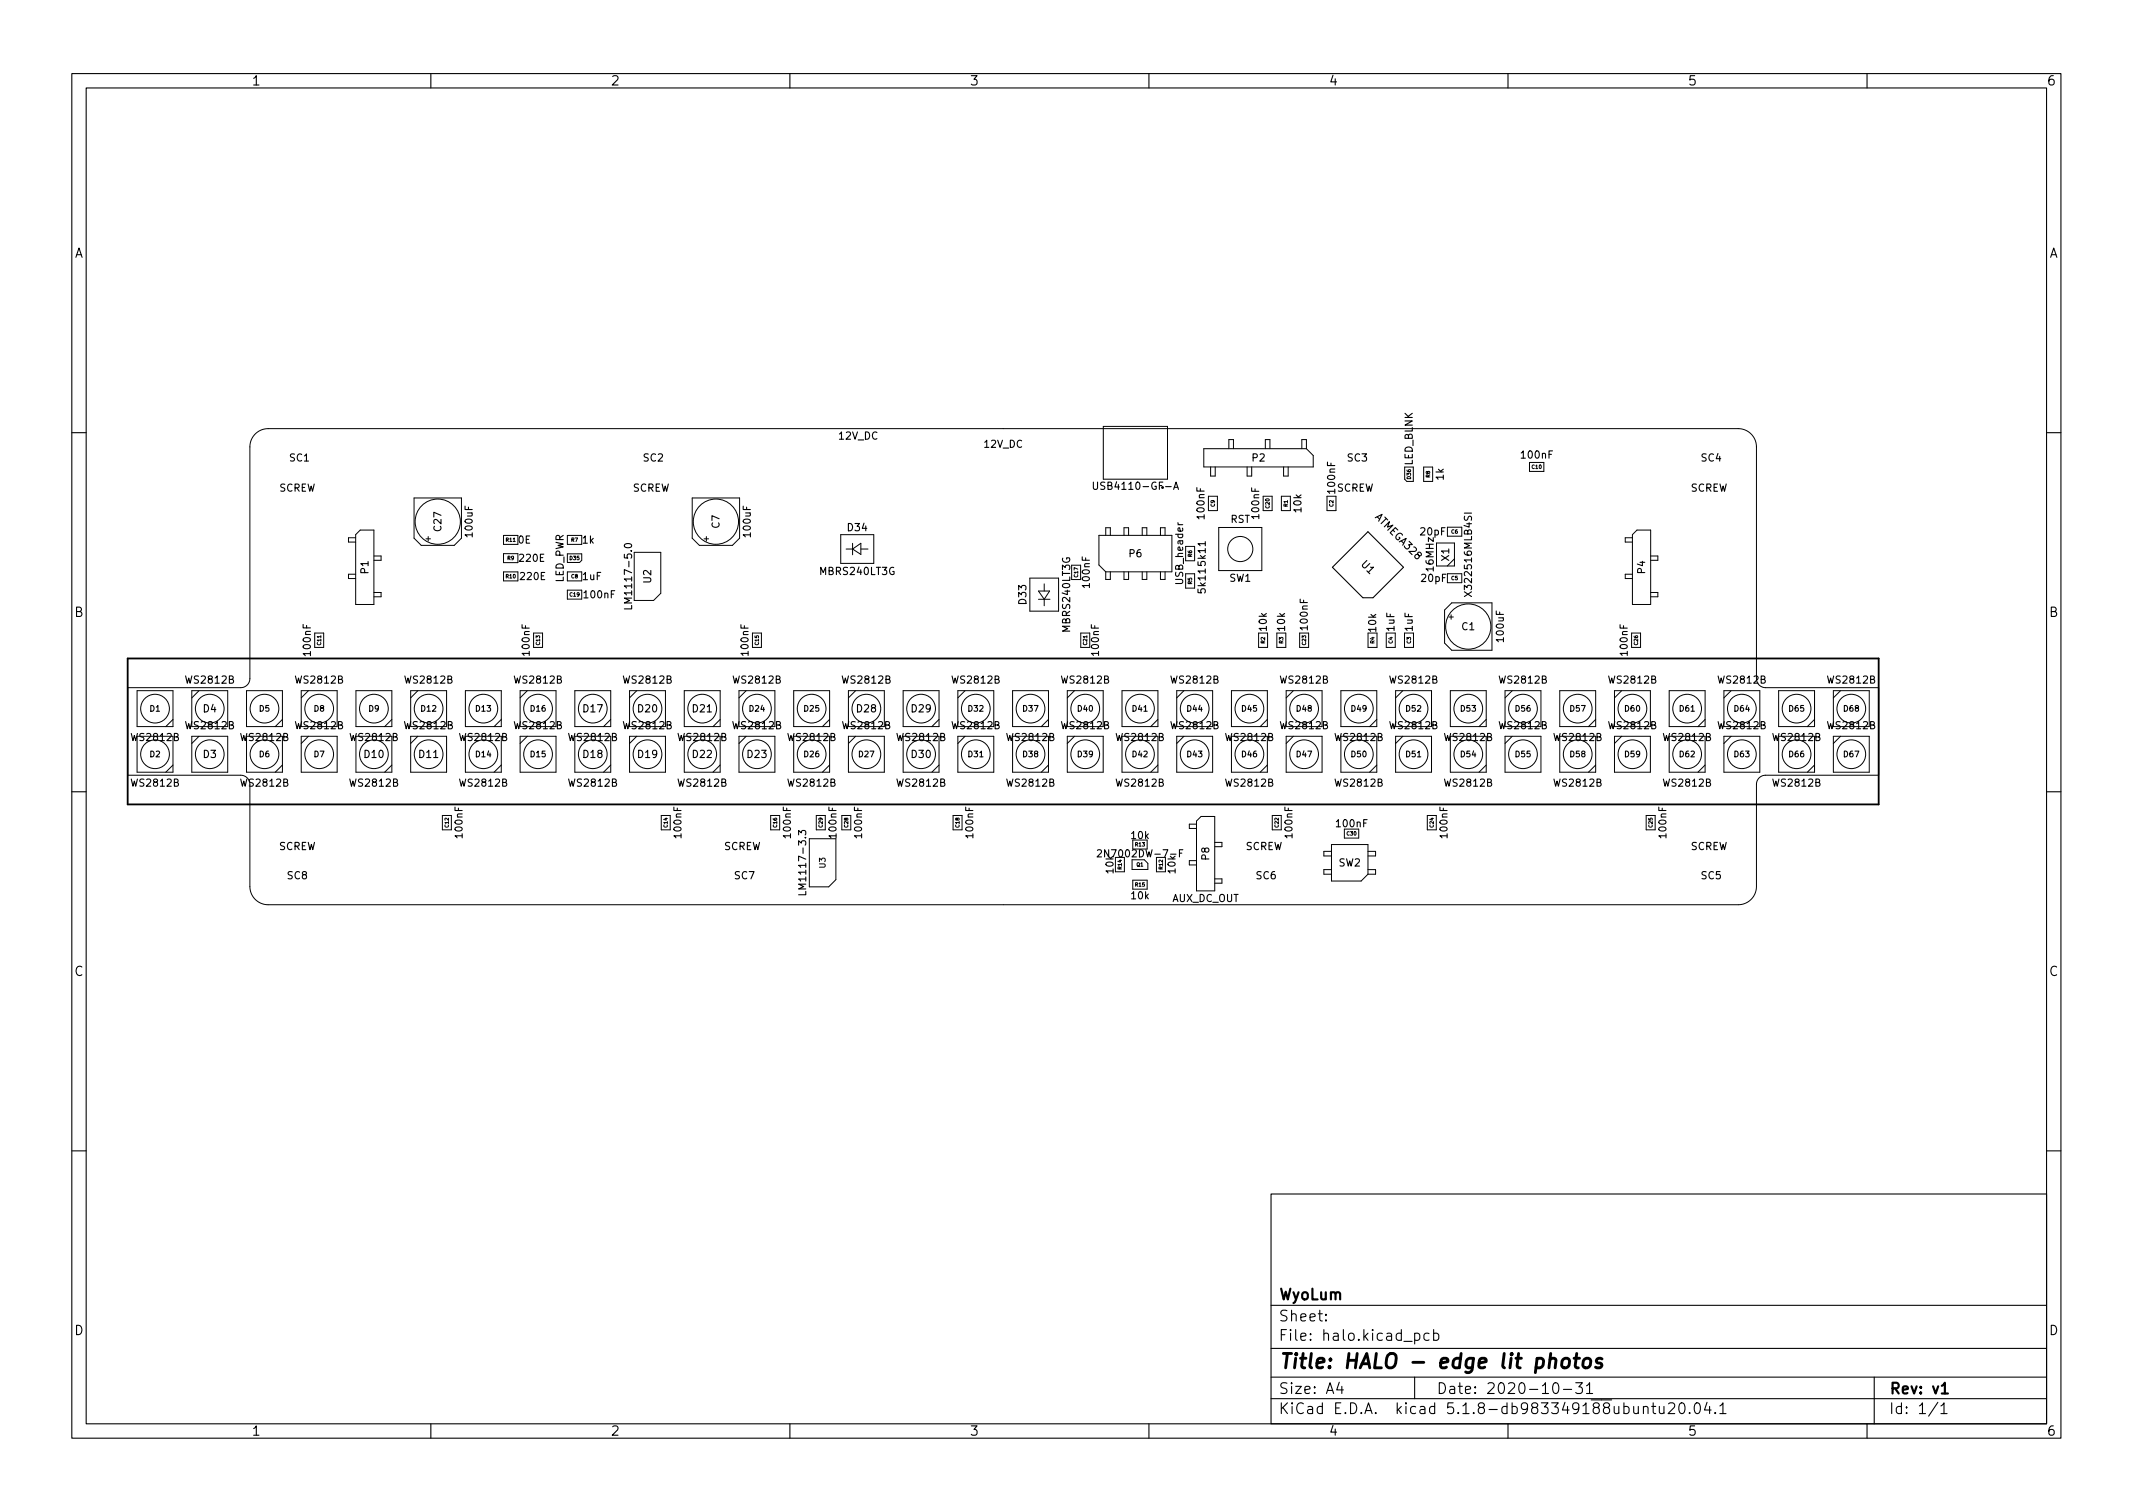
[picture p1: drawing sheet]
<svg xmlns="http://www.w3.org/2000/svg" width="297mm" height="210mm" viewBox="0 0 297 210" stroke-linecap="round" stroke-linejoin="round" font-family="sans-serif">
<defs><g id="words">
<text font-size="2.8" x="178" y="190.6">Title: HALO - edge lit photos</text>
<g font-size="2.1">
<text x="178" y="184">Sheet:</text>
<text x="178" y="181">WyoLum</text>
<text x="178" y="186.7">File: halo.kicad_pcb</text>
<text x="178" y="196.9">KiCad E.D.A. kicad 5.1.8-db983349188ubuntu20.04.1</text>
<text x="178" y="194.1">Size: A4</text>
<text x="200" y="194.1">Date: 2020-10-31</text>
<text x="263" y="194.1">Rev: v1</text>
<text x="263" y="196.9">Id: 1/1</text>
</g>
<g font-size="1.8">
<text x="35" y="11.9">1</text>
<text x="85" y="11.9">2</text>
<text x="135" y="11.9">3</text>
<text x="185" y="11.9">4</text>
<text x="235" y="11.9">5</text>
<text x="285" y="11.9">6</text>
<text x="10.3" y="35.9">A</text>
<text x="285.3" y="35.9">A</text>
<text x="10.3" y="85.9">B</text>
<text x="285.3" y="85.9">B</text>
<text x="10.3" y="135.9">C</text>
<text x="285.3" y="135.9">C</text>
<text x="10.3" y="185.9">D</text>
<text x="285.3" y="185.9">D</text>
<text x="35" y="199.9">1</text>
<text x="85" y="199.9">2</text>
<text x="135" y="199.9">3</text>
<text x="185" y="199.9">4</text>
<text x="235" y="199.9">5</text>
<text x="285" y="199.9">6</text>
</g>
<g font-size="1.4">
<text x="40.3" y="64.2">SC1</text>
<text x="89.6" y="64.3">SC2</text>
<text x="116.8" y="61.2">12V_DC</text>
<text x="137.1" y="62.3">12V_DC</text>
<text x="174.4" y="64.3">P2</text>
<text x="187.6" y="64.3">SC3</text>
<text x="196.7" y="64.9" transform="rotate(-90 196.7 64.9)">LED_BLNK</text>
<text x="212" y="63.8">100nF</text>
<text x="236.9" y="64.3">SC4</text>
<text x="38.8" y="68.4">SCREW</text>
<text x="88" y="68.5">SCREW</text>
<text x="153.1" y="68.2">USB4110-GF-A</text>
<text x="181.2" y="71.3" transform="rotate(-90 181.2 71.3)">10k</text>
<text x="185.9" y="68.6" transform="rotate(-90 185.9 68.6)">100nF</text>
<text x="186.1" y="68.5">SCREW</text>
<text x="201" y="66.8" transform="rotate(-90 201 66.8)">1k</text>
<text x="235.4" y="68.5">SCREW</text>
<text x="61.5" y="73.9" transform="rotate(-90 61.5 73.9)">C27</text>
<text x="65.8" y="74.7" transform="rotate(-90 65.8 74.7)">100uF</text>
<text x="72.2" y="75.7">0E</text>
<text x="81.1" y="75.7">1k</text>
<text x="100.2" y="73.5" transform="rotate(-90 100.2 73.5)">C7</text>
<text x="104.5" y="74.7" transform="rotate(-90 104.5 74.7)">100uF</text>
<text x="118.1" y="74">D34</text>
<text x="157.3" y="77.6">P6</text>
<text x="167.7" y="72.1" transform="rotate(-90 167.7 72.1)">100nF</text>
<text x="171.3" y="72.8">RST</text>
<text x="175.3" y="72.1" transform="rotate(-90 175.3 72.1)">100nF</text>
<text x="191.4" y="72.1" transform="rotate(45 191.4 72.1)">ATMEGA328</text>
<text x="197.9" y="74.5">20pF</text>
<text x="51.3" y="79.9" transform="rotate(-90 51.3 79.9)">P1</text>
<text x="72.4" y="78.2">220E</text>
<text x="72.5" y="80.8">220E</text>
<text x="78.5" y="81.2" transform="rotate(-90 78.5 81.2)">LED_PWR</text>
<text x="81.2" y="80.8">1uF</text>
<text x="81.4" y="83.3">100nF</text>
<text x="90.7" y="81.2" transform="rotate(-90 90.7 81.2)">U2</text>
<text x="114.3" y="80.1">MBRS240LT3G</text>
<text x="151.8" y="81.7" transform="rotate(-90 151.8 81.7)">100nF</text>
<text x="164.8" y="81.2" transform="rotate(-90 164.8 81.2)">USB_header</text>
<text x="167.9" y="82.5" transform="rotate(-90 167.9 82.5)">5k11</text>
<text x="167.9" y="78.7" transform="rotate(-90 167.9 78.7)">5k11</text>
<text x="171.2" y="81">SW1</text>
<text x="189.5" y="78.7" transform="rotate(45 189.5 78.7)">U1</text>
<text x="198" y="81">20pF</text>
<text x="199.6" y="79.5" transform="rotate(-90 199.6 79.5)">16MHz</text>
<text x="201.8" y="78.1" transform="rotate(-90 201.8 78.1)">X1</text>
<text x="205" y="82.6" transform="rotate(-90 205 82.6)">X322516MLB4SI</text>
<text x="229.1" y="79.8" transform="rotate(-90 229.1 79.8)">P4</text>
<text x="88" y="84.1" transform="rotate(-90 88 84.1)">LM1117-5.0</text>
<text x="142.9" y="84.1" transform="rotate(-90 142.9 84.1)">D33</text>
<text x="149" y="87.9" transform="rotate(-90 149 87.9)">MBRS240LT3G</text>
<text x="176.4" y="87.8" transform="rotate(-90 176.4 87.8)">10k</text>
<text x="178.9" y="87.8" transform="rotate(-90 178.9 87.8)">10k</text>
<text x="182.1" y="87.6" transform="rotate(-90 182.1 87.6)">100nF</text>
<text x="191.6" y="87.9" transform="rotate(-90 191.6 87.9)">10k</text>
<text x="194.2" y="87.9" transform="rotate(-90 194.2 87.9)">1uF</text>
<text x="196.7" y="87.9" transform="rotate(-90 196.7 87.9)">1uF</text>
<text x="203.6" y="87.7">C1</text>
<text x="209.4" y="89.3" transform="rotate(-90 209.4 89.3)">100uF</text>
<text x="26" y="95.2">WS2812B</text>
<text x="41.3" y="95.2">WS2812B</text>
<text x="43.3" y="91.2" transform="rotate(-90 43.3 91.2)">100nF</text>
<text x="56.5" y="95.2">WS2812B</text>
<text x="71.8" y="95.2">WS2812B</text>
<text x="73.7" y="91.2" transform="rotate(-90 73.7 91.2)">100nF</text>
<text x="86.9" y="95.2">WS2812B</text>
<text x="102.2" y="95.2">WS2812B</text>
<text x="104.2" y="91.2" transform="rotate(-90 104.2 91.2)">100nF</text>
<text x="117.4" y="95.2">WS2812B</text>
<text x="132.7" y="95.2">WS2812B</text>
<text x="148" y="95.2">WS2812B</text>
<text x="153" y="91.2" transform="rotate(-90 153 91.2)">100nF</text>
<text x="163.2" y="95.2">WS2812B</text>
<text x="178.4" y="95.2">WS2812B</text>
<text x="193.7" y="95.2">WS2812B</text>
<text x="208.9" y="95.2">WS2812B</text>
<text x="224.2" y="95.2">WS2812B</text>
<text x="226.7" y="91.2" transform="rotate(-90 226.7 91.2)">100nF</text>
<text x="239.4" y="95.2">WS2812B</text>
<text x="254.6" y="95.2">WS2812B</text>
<text x="26" y="101.5">WS2812B</text>
<text x="28.3" y="99.2">D4</text>
<text x="41.3" y="101.5">WS2812B</text>
<text x="56.5" y="101.5">WS2812B</text>
<text x="71.8" y="101.5">WS2812B</text>
<text x="81.3" y="99.2">D17</text>
<text x="86.9" y="101.5">WS2812B</text>
<text x="88.9" y="99.2">D20</text>
<text x="96.5" y="99.2">D21</text>
<text x="102.2" y="101.5">WS2812B</text>
<text x="117.5" y="101.5">WS2812B</text>
<text x="119.4" y="99.2">D28</text>
<text x="127" y="99.2">D29</text>
<text x="132.7" y="101.5">WS2812B</text>
<text x="148" y="101.5">WS2812B</text>
<text x="163.2" y="101.5">WS2812B</text>
<text x="178.4" y="101.5">WS2812B</text>
<text x="193.7" y="101.5">WS2812B</text>
<text x="208.9" y="101.5">WS2812B</text>
<text x="224.2" y="101.5">WS2812B</text>
<text x="239.4" y="101.5">WS2812B</text>
<text x="254.6" y="101.5">WS2812B</text>
<text x="18.4" y="103.2">WS2812B</text>
<text x="28.3" y="105.5">D3</text>
<text x="33.7" y="103.2">WS2812B</text>
<text x="48.9" y="103.2">WS2812B</text>
<text x="50.8" y="105.5">D10</text>
<text x="58.4" y="105.5">D11</text>
<text x="64.1" y="103.2">WS2812B</text>
<text x="79.3" y="103.2">WS2812B</text>
<text x="81.3" y="105.5">D18</text>
<text x="88.9" y="105.5">D19</text>
<text x="94.6" y="103.2">WS2812B</text>
<text x="96.5" y="105.5">D22</text>
<text x="104.1" y="105.5">D23</text>
<text x="109.9" y="103.2">WS2812B</text>
<text x="125" y="103.2">WS2812B</text>
<text x="127" y="105.5">D30</text>
<text x="140.3" y="103.2">WS2812B</text>
<text x="155.6" y="103.2">WS2812B</text>
<text x="170.8" y="103.2">WS2812B</text>
<text x="186.1" y="103.2">WS2812B</text>
<text x="201.3" y="103.2">WS2812B</text>
<text x="216.5" y="103.2">WS2812B</text>
<text x="231.8" y="103.2">WS2812B</text>
<text x="247" y="103.2">WS2812B</text>
<text x="18.4" y="109.5">WS2812B</text>
<text x="33.7" y="109.5">WS2812B</text>
<text x="48.8" y="109.5">WS2812B</text>
<text x="64.1" y="109.5">WS2812B</text>
<text x="79.3" y="109.5">WS2812B</text>
<text x="94.6" y="109.5">WS2812B</text>
<text x="109.9" y="109.5">WS2812B</text>
<text x="125" y="109.5">WS2812B</text>
<text x="140.3" y="109.5">WS2812B</text>
<text x="155.6" y="109.5">WS2812B</text>
<text x="170.8" y="109.5">WS2812B</text>
<text x="186.1" y="109.5">WS2812B</text>
<text x="201.3" y="109.5">WS2812B</text>
<text x="216.5" y="109.5">WS2812B</text>
<text x="231.8" y="109.5">WS2812B</text>
<text x="247" y="109.5">WS2812B</text>
<text x="38.8" y="118.4">SCREW</text>
<text x="64.4" y="116.6" transform="rotate(-90 64.4 116.6)">100nF</text>
<text x="94.9" y="116.6" transform="rotate(-90 94.9 116.6)">100nF</text>
<text x="100.7" y="118.4">SCREW</text>
<text x="110.1" y="116.6" transform="rotate(-90 110.1 116.6)">100nF</text>
<text x="116.5" y="116.6" transform="rotate(-90 116.5 116.6)">100nF</text>
<text x="120" y="116.6" transform="rotate(-90 120 116.6)">100nF</text>
<text x="135.5" y="116.6" transform="rotate(-90 135.5 116.6)">100nF</text>
<text x="153.9" y="119.4">2N7002DW-7-F</text>
<text x="157.6" y="116.8">10k</text>
<text x="168.4" y="119.7" transform="rotate(-90 168.4 119.7)">P8</text>
<text x="173.4" y="118.4">SCREW</text>
<text x="180" y="116.6" transform="rotate(-90 180 116.6)">100nF</text>
<text x="186.2" y="115.2">100nF</text>
<text x="201.6" y="116.6" transform="rotate(-90 201.6 116.6)">100nF</text>
<text x="232.1" y="116.6" transform="rotate(-90 232.1 116.6)">100nF</text>
<text x="235.4" y="118.4">SCREW</text>
<text x="40" y="122.4">SC8</text>
<text x="102.3" y="122.4">SC7</text>
<text x="112.3" y="123.9" transform="rotate(-90 112.3 123.9)">LM1117-3.3</text>
<text x="155.1" y="121.6" transform="rotate(-90 155.1 121.6)">10k</text>
<text x="157.6" y="125.2">10k</text>
<text x="163.2" y="125.6">AUX_DC_OUT</text>
<text x="163.7" y="121.6" transform="rotate(-90 163.7 121.6)">10k</text>
<text x="174.9" y="122.4">SC6</text>
<text x="186.4" y="120.6">SW2</text>
<text x="236.9" y="122.4">SC5</text>
</g>
<g font-size="1.1">
<text x="20.9" y="99.1">D1</text>
<text x="36.1" y="99.1">D5</text>
<text x="43.7" y="99.1">D8</text>
<text x="51.4" y="99.1">D9</text>
<text x="58.7" y="99.1">D12</text>
<text x="66.3" y="99.1">D13</text>
<text x="73.9" y="99.1">D16</text>
<text x="104.4" y="99.1">D24</text>
<text x="112" y="99.1">D25</text>
<text x="134.9" y="99.1">D32</text>
<text x="142.5" y="99.1">D37</text>
<text x="150.1" y="99.1">D40</text>
<text x="157.7" y="99.1">D41</text>
<text x="165.3" y="99.1">D44</text>
<text x="173" y="99.1">D45</text>
<text x="180.6" y="99.1">D48</text>
<text x="188.2" y="99.1">D49</text>
<text x="195.8" y="99.1">D52</text>
<text x="203.4" y="99.1">D53</text>
<text x="211.1" y="99.1">D56</text>
<text x="218.7" y="99.1">D57</text>
<text x="226.3" y="99.1">D60</text>
<text x="233.9" y="99.1">D61</text>
<text x="241.5" y="99.1">D64</text>
<text x="249.2" y="99.1">D65</text>
<text x="256.8" y="99.1">D68</text>
<text x="20.9" y="105.4">D2</text>
<text x="36.1" y="105.4">D6</text>
<text x="43.7" y="105.4">D7</text>
<text x="66.3" y="105.4">D14</text>
<text x="73.9" y="105.4">D15</text>
<text x="112" y="105.4">D26</text>
<text x="119.6" y="105.4">D27</text>
<text x="134.9" y="105.4">D31</text>
<text x="142.5" y="105.4">D38</text>
<text x="150.1" y="105.4">D39</text>
<text x="157.7" y="105.4">D42</text>
<text x="165.3" y="105.4">D43</text>
<text x="173" y="105.4">D46</text>
<text x="180.6" y="105.4">D47</text>
<text x="188.2" y="105.4">D50</text>
<text x="195.8" y="105.4">D51</text>
<text x="203.4" y="105.4">D54</text>
<text x="211.1" y="105.4">D55</text>
<text x="218.7" y="105.4">D58</text>
<text x="226.3" y="105.4">D59</text>
<text x="233.9" y="105.4">D62</text>
<text x="241.5" y="105.4">D63</text>
<text x="249.2" y="105.4">D66</text>
<text x="256.8" y="105.4">D67</text>
<text x="115" y="120.8" transform="rotate(-90 115 120.8)">U3</text>
</g>
<g font-size=".7">
<text x="213.3" y="65.3">C10</text>
<text x="169.2" y="70.6" transform="rotate(-90 169.2 70.6)">C9</text>
<text x="176.8" y="70.7" transform="rotate(-90 176.8 70.7)">C20</text>
<text x="179.3" y="70.6" transform="rotate(-90 179.3 70.6)">R1</text>
<text x="185.7" y="70.6" transform="rotate(-90 185.7 70.6)">C2</text>
<text x="196.5" y="66.7" transform="rotate(-90 196.5 66.7)">D36</text>
<text x="199.1" y="66.5" transform="rotate(-90 199.1 66.5)">R8</text>
<text x="70.5" y="75.4">R11</text>
<text x="70.7" y="78">R9</text>
<text x="79.4" y="78">D35</text>
<text x="79.6" y="75.4">R7</text>
<text x="166" y="77.5" transform="rotate(-90 166 77.5)">R6</text>
<text x="202.1" y="74.3">C6</text>
<text x="70.5" y="80.5">R10</text>
<text x="79.4" y="83.1">C19</text>
<text x="79.6" y="80.5">C8</text>
<text x="150.1" y="80.3" transform="rotate(-90 150.1 80.3)">C17</text>
<text x="166" y="81.3" transform="rotate(-90 166 81.3)">R5</text>
<text x="202.1" y="80.8">C5</text>
<text x="44.7" y="89.8" transform="rotate(-90 44.7 89.8)">C11</text>
<text x="75.2" y="89.8" transform="rotate(-90 75.2 89.8)">C13</text>
<text x="105.7" y="89.8" transform="rotate(-90 105.7 89.8)">C15</text>
<text x="151.4" y="89.8" transform="rotate(-90 151.4 89.8)">C21</text>
<text x="176.1" y="89.6" transform="rotate(-90 176.1 89.6)">R2</text>
<text x="178.7" y="89.6" transform="rotate(-90 178.7 89.6)">R3</text>
<text x="181.9" y="89.8" transform="rotate(-90 181.9 89.8)">C23</text>
<text x="191.4" y="89.6" transform="rotate(-90 191.4 89.6)">R4</text>
<text x="193.9" y="89.6" transform="rotate(-90 193.9 89.6)">C4</text>
<text x="196.5" y="89.6" transform="rotate(-90 196.5 89.6)">C3</text>
<text x="228.1" y="89.8" transform="rotate(-90 228.1 89.8)">C26</text>
<text x="62.5" y="115.2" transform="rotate(-90 62.5 115.2)">C12</text>
<text x="93" y="115.2" transform="rotate(-90 93 115.2)">C14</text>
<text x="108.2" y="115.2" transform="rotate(-90 108.2 115.2)">C16</text>
<text x="114.5" y="115.2" transform="rotate(-90 114.5 115.2)">C29</text>
<text x="118.1" y="115.2" transform="rotate(-90 118.1 115.2)">C28</text>
<text x="133.6" y="115.2" transform="rotate(-90 133.6 115.2)">C18</text>
<text x="158.1" y="117.8">R13</text>
<text x="178" y="115.2" transform="rotate(-90 178 115.2)">C22</text>
<text x="187.6" y="116.3">C30</text>
<text x="199.6" y="115.2" transform="rotate(-90 199.6 115.2)">C24</text>
<text x="230.1" y="115.2" transform="rotate(-90 230.1 115.2)">C25</text>
<text x="156.2" y="121" transform="rotate(-90 156.2 121)">R14</text>
<text x="158.1" y="123.4">R15</text>
<text x="158.3" y="120.6">Q1</text>
<text x="161.9" y="121" transform="rotate(-90 161.9 121)">R12</text>
</g>
</g></defs>
<g fill="none" stroke="#000" stroke-width=".15">
<path d="M10 10.2h277v190.1h-277zM12 12.2h273v186.1h-273zM60 10.2v2M110 10.2v2M160 10.2v2M210 10.2v2M260 10.2v2M10 60.2h2M87 75.8a.55 .55 0 0 1 1 .2 .58 .58 0 0 1-1.1-.1zM152.3 67.1v.9l.2 .1h.1l.2-.1v-.9M163.4 68.1l.4-1 .3 1M163.5 67.9h.5"/>
<path d="M185.6 79l4.9-5 4.9 5-4.2 4.2h-1.4zM203.9 71.4h1M285 60.2h2M88 84.3v.5h-1.1M203.9 82.4l1 .7M204.9 82.4l-1 .7M10 110.2h2M111.2 116.3v-.7l.4 .4 .1-.3h.4l.1 .1-.1 .5M152.8 118.4l.4-.1 .2 .3-.6 .7h.6M164.3 118.8h.3M164.7 118.3h-.4v1M285 110.2h2"/>
<path d="M112.2 124.1v.5h-1M10 160.2h2M177 166.3h108v32h-108zM285 160.2h2M60 198.3v2M110 198.3v2M160 198.3v2M177 194.8h108M177 191.8h108M177 187.8h108M177 181.8h108M184.6 183.8l.1 .1h-.1v-.1v.1"/>
<path d="M184.6 183l.1 .1h-.1v-.1v.1M186.5 192.5l-.4 1h1M186.9 193v1M197 191.8v3M197 185.7l.4-.1 .3 .3v.4l-.1 .3h-.2h-.4M199 185.7l-.4-.1-.3 .3v.4l.1 .3h.2h.4M199.6 185.7l.5-.1 .3 .3v.4l-.2 .3h-.1h-.5M199.6 185.1v1.5M210 198.3v2M216.4 192.7a.36 .36 0 0 1 .3-.2 .36 .36 0 0 1 .3 .3 .77 .77 0 0 1-.4 1.2 .91 .91 0 0 1-.2-1.3zM217.7 193.5h1.2M219.4 192.5h1l-.5 .6a.41 .41 0 0 1 .5 .3v.3l-.2 .3h-.6l-.2-.1"/>
<path d="M220.9 193l.5-.5v1.5M220.9 194h.9M228.9 196a.37 .37 0 0 1 .6 0v.8M228.9 195.8v1M230 195.8h.6M230.2 195.3v1.3l.1 .2h.3M231.1 195.8v1a.41 .41 0 0 0 .6-.1M231.7 195.8v1M232.4 195.5l.2-.2 .5 .1a.41 .41 0 0 1 0 .6l-.8 .8h.9M233.9 195.5a.36 .36 0 0 1 .4-.2 .36 .36 0 0 1 .3 .3 .77 .77 0 0 1-.5 1.2 .91 .91 0 0 1-.2-1.3zM235.3 196.7l.1 .1h-.1h-.1l.1-.1v.1M236.1 195.4a.36 .36 0 0 1 .6 .2 .77 .77 0 0 1-.4 1.2 1 1 0 0 1-.2-1.4z"/>
<path d="M237.7 195.3l-.3 1h.9M238.1 195.8v1M238.9 196.7v.1h-.1l.1-.1v.1M239.5 195.8l.4-.5v1.5M239.5 196.8h.9M260 198.3v2M261 191.8v6.5M269.9 195.3l-1.3 1.9M270.3 195.8l.4-.5v1.5M270.3 196.8h.8"/>
</g>
<path d="M270.4 193l.4-.5v1.5M270.4 194h.9" fill="none" stroke="#000" stroke-width=".3"/>
<path d="M215.8 189.3a.49 .49 0 0 1 .9 .1l-.1 1.1M217.7 189.3a.52 .52 0 0 1 .5-.2 .52 .52 0 0 1 .4 .4l-.1 .6a.55 .55 0 0 1-.5 .4 .55 .55 0 0 1-.5-.4zM219.2 189.1h.8M219.6 188.5l-.2 1.7v.2l.4 .1M220.6 189.3a.52 .52 0 0 1 .5-.2 .52 .52 0 0 1 .4 .4v.6a.55 .55 0 0 1-.6 .4 .55 .55 0 0 1-.5-.4zM223.1 189.2a.49 .49 0 0 0-.8 .3l.1 .2 .6 .2 .1 .2-.1 .3-.2 .1-.6-.1" fill="none" stroke="#000" stroke-width=".4"/>
<g fill="none" stroke="#000" stroke-width=".14">
<path d="M153.6 59.4h9v7.3h-9zM35.5 60.4a2.54 2.54 0 0 1 1.8-.7h204.8a2.54 2.54 0 0 1 2.5 2.5v32.3a1.27 1.27 0 0 0 1.3 1.3h15.7v12.1h-15.7a1.27 1.27 0 0 0-1.3 1.3v14.2a2.54 2.54 0 0 1-2.5 2.6h-204.8a2.54 2.54 0 0 1-2.5-2.6v-14.2a1.27 1.27 0 0 0-1.3-1.3h-15.7v-12.1h15.7a1.27 1.27 0 0 0 1.3-1.3v-32.3a2.54 2.54 0 0 1 .7-1.8zM49.5 74.9h-1v.6h1M49.5 80h-1v.6h1M49.5 74.4l.7-.6h1.9v10.4h-2.6zM52.1 77.4h1v.6h-1M57.7 69.3h6.6v5.6l-1 1h-4.6l-1-1zM59.3 75h.6M59.6 74.7v.6M72.1 79.6h-2v1.3h2M72.1 77.1h-2v1.2h2M72.1 74.6h-2v1.2h2"/>
<path d="M79 79.6h2M79 77.1h2v.9l-.3 .3h-1.7M79 75.8h2M79 74.6h2M88.3 76.9h3.7v5.7l-1 1h-2.7zM96.4 69.3h6.6v5.6l-1 1h-4.6l-1-1zM98.1 75h.6M98.4 74.7v.6M117.1 74.4h4.6v4h-4.6zM117.8 76.4h.9M118.7 75.6v1.6M118.7 76.4l1.2-.8v1.6z"/>
<path d="M119.9 76.4h1M149.2 78.7h1.3M153 74.5h10.2v5.1h-9.2l-1-.9zM154 79.6v1.1h.6v-1.1M154 74.5v-1h.6v1M156.5 79.6v1.1h.7v-1.1M156.5 74.5v-1h.7v1M159.1 79.6v1.1h.6v-1.1M159.1 74.5v-1h.6v1M161.6 79.6v1.1h.6v-1.1M161.6 74.5v-1h.6v1M165.1 79.9h1.3v2h-1.3z"/>
<path d="M165.1 76.1h1.3v2h-1.3M167.6 62.5h14.3l1 .9v1.6h-15.3zM168.3 69.1h1.2v2h-1.2zM168.6 65v1.3h.6v-1.3M169.7 73.4h6v6h-6zM171.1 62.5v-1.3h.7v1.3M173.7 65v1.3h.6v-1.3M175.9 69.1h1.3v2h-1.3zM176.2 62.5v-1.3h.7v1.3M178.4 69.1h1.3v2h-1.3zM178.7 65v1.3h.7v-1.3M181.3 62.5v-1.3h.6v1.3"/>
<path d="M184.8 69.1h1.2v2h-1.2zM195.6 65v1.7l.3 .3h.9v-2M198.3 65h1.2v2h-1.2zM200 75.6h2.5v3.2h-2.5zM201.6 74.7h2M201.6 73.4h2M201.6 79.9h2M202.5 77.8l-1 1M213 64.4h2v1.2h-2zM227.3 80h-1v.6h1M227.3 74.9h-1v.6h1M227.3 74.4l.7-.6h1.9v10.4h-2.6z"/>
<path d="M229.9 77.4h1v.6h-1M19.1 96.2h5v5h-5zM26.7 96.2h5v5h-5zM27.7 96.2l-1 1M34.3 96.2h5v5h-5zM41.9 96.2h5.1v5h-5.1zM42.9 96.2l-1 1M43.8 88.1h1.3v2h-1.3zM49.6 96.2h5v5h-5zM52.1 82.5h1v.6h-1M57.2 96.2h5v5h-5zM58.2 96.2l-1 1"/>
<path d="M64.8 96.2h5v5h-5zM72.4 96.2h5v5h-5zM73.4 96.2l-1 1M74.3 88.1h1.3v2h-1.3zM79 80.9h2M79 82.2h2v1.2h-2zM80 96.2h5.1v5h-5.1zM87.7 96.2h5v5h-5zM88.7 96.2l-1 1M95.3 96.2h5v5h-5zM102.9 96.2h5v5h-5zM103.9 96.2l-1 1"/>
<path d="M104.8 88.1h1.2v2h-1.2zM110.5 96.2h5v5h-5zM118.1 96.2h5.1v5h-5.1zM119.1 96.2l-1 1M125.8 96.2h5v5h-5zM133.4 96.2h5v5h-5zM134.4 96.2l-1 1M141 96.2h5v5h-5zM143.4 80.5h4v4.6h-4zM144.6 83.4h1.6M144.6 82.3h1.6l-.8 1.1zM145.4 81.3v1"/>
<path d="M145.4 83.4v.9M148.6 96.2h5v5h-5zM149.2 80.7h1.3M149.6 96.2l-1 1M151.8 88.1h-1.3v2h1.3M156.2 96.2h5.1v5h-5.1zM163.9 96.2h5v5h-5zM164.9 96.2l-1 1M171.5 96.2h5v5h-5zM175.3 88.1v2h1.2v-2M177.8 88.1v2h1.3v-2M179.1 96.2h5v5h-5z"/>
<path d="M180.1 96.2l-1 1M181 88.1h1.2v2h-1.2zM186.7 96.2h5v5h-5zM190.5 88.1v2h1.3v-2M193 88.1v2h1.3v-2M194.3 96.2h5.1v5h-5.1zM195.3 96.2l-1 1M195.6 88.1v2h1.2v-2M201.2 84.9l1-1h5.6v6.6h-5.6l-1-1zM201.6 81.1h2M201.8 85.9h.6M202 96.2h5v5h-5z"/>
<path d="M202.1 85.6v.6M209.6 96.2h5v5h-5zM210.6 96.2l-1 1M217.2 96.2h5v5h-5zM224.8 96.2h5v5h-5zM225.8 96.2l-1 1M227.2 88.1h1.3v2h-1.3zM229.9 82.5h1v.6h-1M232.4 96.2h5.1v5h-5.1zM240.1 96.2h5v5h-5zM241.1 96.2l-1 1M247.7 96.2h5v5h-5z"/>
<path d="M255.3 96.2h5v5h-5zM256.3 96.2l-1 1M19.1 102.5h5v5h-5zM24.1 106.5l-1 1M24.1 100.2l-1 1M26.7 102.5h5v5h-5zM27.7 102.5l-1 1M34.3 102.5h5v5h-5zM39.3 100.2l-1 1M39.3 106.5l-1 1M41.9 102.5h5.1v5h-5.1zM42.9 102.5l-1 1"/>
<path d="M49.6 102.5h5v5h-5zM54.6 106.5l-1 1M54.6 100.2l-1 1M57.2 102.5h5v5h-5zM58.2 102.5l-1 1M61.6 113.5h1.3v2h-1.3zM64.8 102.5h5v5h-5zM69.8 100.2l-1 1M69.8 106.5l-1 1M72.4 102.5h5v5h-5zM73.4 102.5l-1 1M80 102.5h5.1v5h-5.1z"/>
<path d="M85.1 100.2l-1 1M85.1 106.5l-1 1M87.7 102.5h5v5h-5zM88.7 102.5l-1 1M92.1 113.5h1.2v2h-1.2zM95.3 102.5h5v5h-5zM100.3 100.2l-1 1M100.3 106.5l-1 1M102.9 102.5h5v5h-5zM103.9 102.5l-1 1M107.3 113.5h1.3v2h-1.3zM110.5 102.5h5v5h-5z"/>
<path d="M112.7 116.8h3.7v5.7l-1 1h-2.7zM113.7 113.5h1.2v2h-1.2zM115.5 100.2l-1 1M115.5 106.5l-1 1M117.2 113.5h1.3v2h-1.3zM118.1 102.5h5.1v5h-5.1zM119.1 102.5l-1 1M125.8 102.5h5v5h-5zM130.8 100.2l-1 1M130.8 106.5l-1 1M132.7 113.5h1.3v2h-1.3zM133.4 102.5h5v5h-5z"/>
<path d="M134.4 102.5l-1 1M141 102.5h5v5h-5zM146 100.2l-1 1M146 106.5l-1 1M148.6 102.5h5v5h-5zM149.6 102.5l-1 1M156.2 102.5h5.1v5h-5.1zM156.6 119.4v2h-1.3M157.6 119.7v1.4h2.3v-.9l-.6-.5M157.8 117v1.2M159.7 117v1.2M161 119.4v2h1.3"/>
<path d="M161.3 100.2l-1 1M161.3 106.5l-1 1M163.9 102.5h5v5h-5zM164.9 102.5l-1 1M166.6 114.8h-1v.6h1M166.6 119.8h-1v.6h1M166.6 114.3l.7-.6h1.9v10.3h-2.6zM169.2 117.3h1v.6h-1M171.5 102.5h5v5h-5zM176.5 100.2l-1 1M176.5 106.5l-1 1M177.2 113.5h1.2v2h-1.2z"/>
<path d="M179.1 102.5h5v5h-5zM180.1 102.5l-1 1M185.4 117.6h5.1v4.1l-.9 1h-4.2zM185.4 118.5h-1v.7h1M186.7 102.5h5v5h-5zM187.2 115.4v1.3h2v-1.3M190.5 118.5h1.1v.7h-1.1M191.7 100.2l-1 1M191.7 106.5l-1 1M194.3 102.5h5.1v5h-5.1zM195.3 102.5l-1 1M198.8 113.5h1.2v2h-1.2z"/>
<path d="M202 102.5h5v5h-5zM207 100.2l-1 1M207 106.5l-1 1M209.6 102.5h5v5h-5zM210.6 102.5l-1 1M217.2 102.5h5v5h-5zM222.2 100.2l-1 1M222.2 106.5l-1 1M224.8 102.5h5v5h-5zM225.8 102.5l-1 1M229.2 113.5h1.3v2h-1.3zM232.4 102.5h5.1v5h-5.1z"/>
<path d="M237.5 100.2l-1 1M237.5 106.5l-1 1M240.1 102.5h5v5h-5zM241.1 102.5l-1 1M247.7 102.5h5v5h-5zM252.7 100.2l-1 1M252.7 106.5l-1 1M255.3 102.5h5v5h-5zM256.3 102.5l-1 1M157.8 123.8v-1.2h1.9v1.2M169.2 122.4h1v.6h-1M185.4 121.1h-1v.6h1"/>
<path d="M190.5 121.1h1.1v.6h-1.1"/>
<circle cx="61" cy="72.6" r="3.2"/>
<circle cx="99.7" cy="72.6" r="3.2"/>
<circle cx="172.7" cy="76.4" r="1.75"/>
<circle cx="21.6" cy="98.7" r="2"/>
<circle cx="29.2" cy="98.7" r="2"/>
<circle cx="36.8" cy="98.7" r="2"/>
<circle cx="44.4" cy="98.7" r="2"/>
<circle cx="52.1" cy="98.7" r="2"/>
<circle cx="59.7" cy="98.7" r="2"/>
<circle cx="67.3" cy="98.7" r="2"/>
<circle cx="74.9" cy="98.7" r="2"/>
<circle cx="82.5" cy="98.7" r="2"/>
<circle cx="90.2" cy="98.7" r="2"/>
<circle cx="97.8" cy="98.7" r="2"/>
<circle cx="105.4" cy="98.7" r="2"/>
<circle cx="113" cy="98.7" r="2"/>
<circle cx="120.6" cy="98.7" r="2"/>
<circle cx="128.3" cy="98.7" r="2"/>
<circle cx="135.9" cy="98.7" r="2"/>
<circle cx="143.5" cy="98.7" r="2"/>
<circle cx="151.1" cy="98.7" r="2"/>
<circle cx="158.7" cy="98.7" r="2"/>
<circle cx="166.4" cy="98.7" r="2"/>
<circle cx="174" cy="98.7" r="2"/>
<circle cx="181.6" cy="98.7" r="2"/>
<circle cx="189.2" cy="98.7" r="2"/>
<circle cx="196.8" cy="98.7" r="2"/>
<circle cx="204.5" cy="87.2" r="3.2"/>
<circle cx="204.5" cy="98.7" r="2"/>
<circle cx="212.1" cy="98.7" r="2"/>
<circle cx="219.7" cy="98.7" r="2"/>
<circle cx="227.3" cy="98.7" r="2"/>
<circle cx="234.9" cy="98.7" r="2"/>
<circle cx="242.6" cy="98.7" r="2"/>
<circle cx="250.2" cy="98.7" r="2"/>
<circle cx="257.8" cy="98.7" r="2"/>
<circle cx="21.6" cy="105" r="2"/>
<circle cx="29.2" cy="105" r="2"/>
<circle cx="36.8" cy="105" r="2"/>
<circle cx="44.4" cy="105" r="2"/>
<circle cx="52.1" cy="105" r="2"/>
<circle cx="59.7" cy="105" r="2"/>
<circle cx="67.3" cy="105" r="2"/>
<circle cx="74.9" cy="105" r="2"/>
<circle cx="82.5" cy="105" r="2"/>
<circle cx="90.2" cy="105" r="2"/>
<circle cx="97.8" cy="105" r="2"/>
<circle cx="105.4" cy="105" r="2"/>
<circle cx="113" cy="105" r="2"/>
<circle cx="120.6" cy="105" r="2"/>
<circle cx="128.3" cy="105" r="2"/>
<circle cx="135.9" cy="105" r="2"/>
<circle cx="143.5" cy="105" r="2"/>
<circle cx="151.1" cy="105" r="2"/>
<circle cx="158.7" cy="105" r="2"/>
<circle cx="166.4" cy="105" r="2"/>
<circle cx="174" cy="105" r="2"/>
<circle cx="181.6" cy="105" r="2"/>
<circle cx="189.2" cy="105" r="2"/>
<circle cx="196.8" cy="105" r="2"/>
<circle cx="204.5" cy="105" r="2"/>
<circle cx="212.1" cy="105" r="2"/>
<circle cx="219.7" cy="105" r="2"/>
<circle cx="227.3" cy="105" r="2"/>
<circle cx="234.9" cy="105" r="2"/>
<circle cx="242.6" cy="105" r="2"/>
<circle cx="250.2" cy="105" r="2"/>
<circle cx="257.8" cy="105" r="2"/>
</g>
<path d="M17.8 91.7h243.8v20.3h-243.8z" fill="none" stroke="#000" stroke-width=".25"/>
<use href="#words"/>
</svg>
